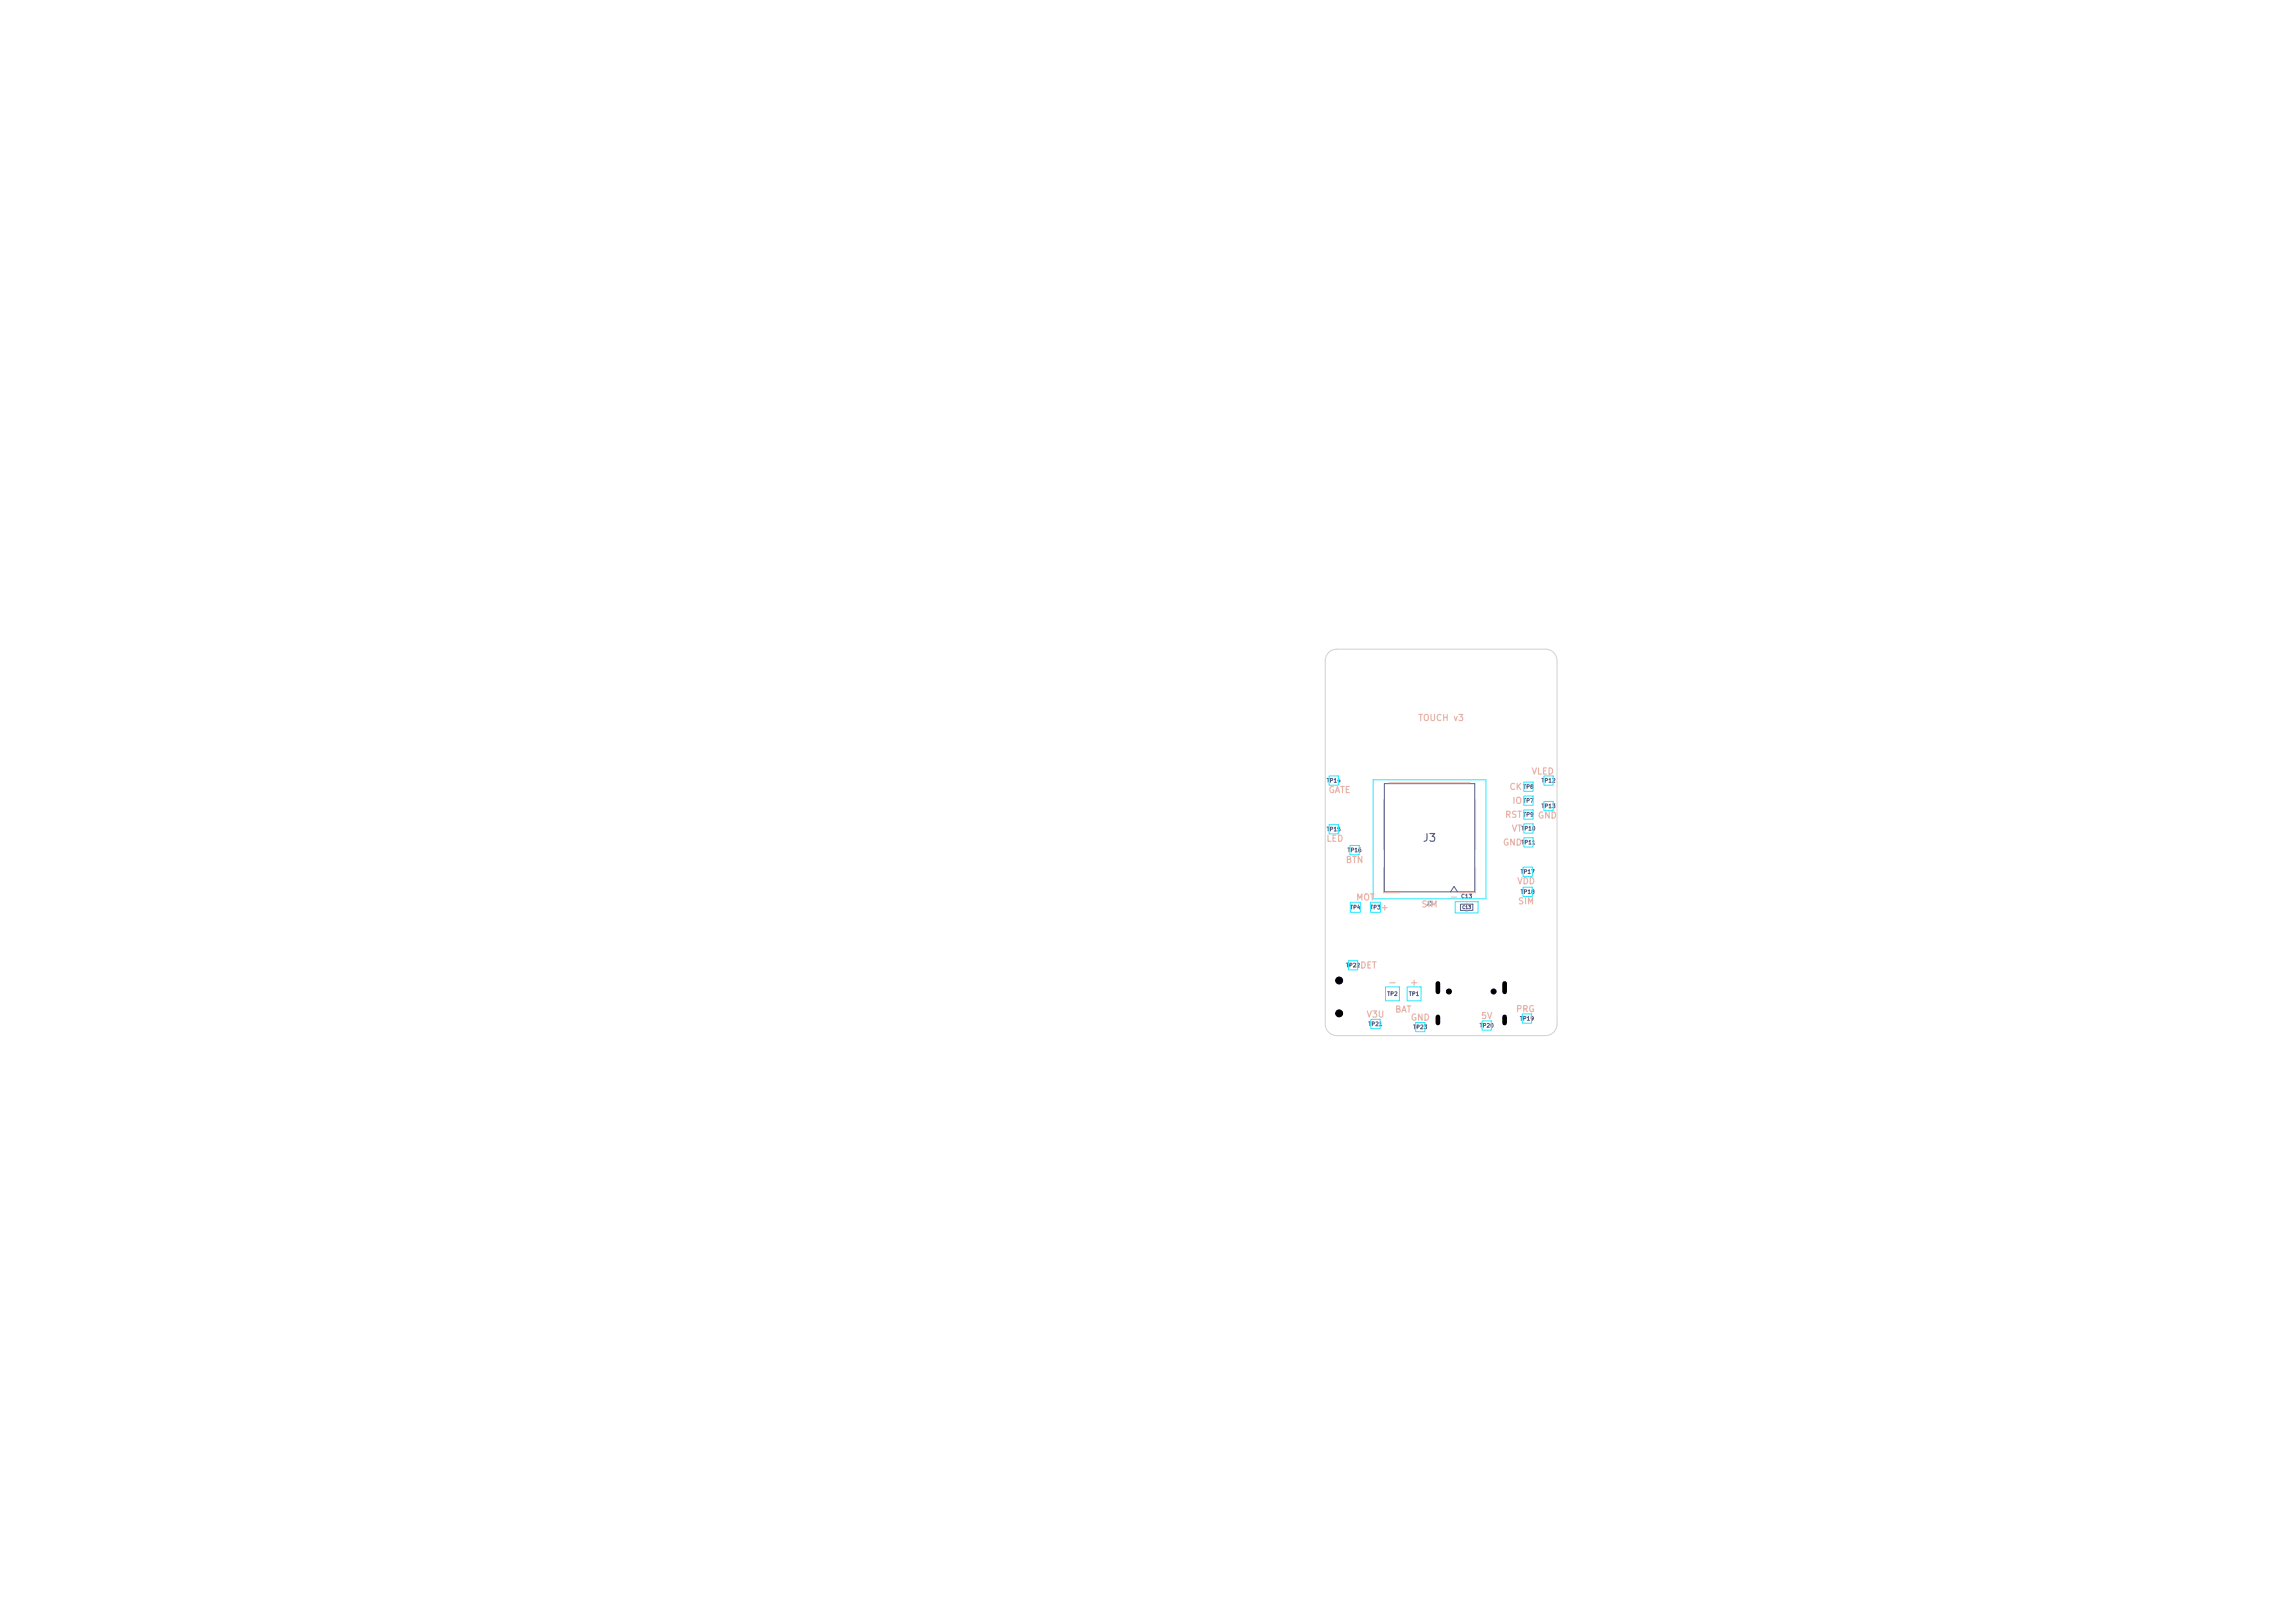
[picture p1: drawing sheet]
<svg xmlns="http://www.w3.org/2000/svg" width="297mm" height="210mm" viewBox="0 0 297 210" stroke-linecap="round" stroke-linejoin="round" font-family="sans-serif">
<defs><g id="words">
<text font-size="1" fill="#585d84" x="184" y="109.2">J3</text>
<g font-size=".9" fill="#e8b2a7">
<text x="179.6" y="127.8">-</text>
<text x="182.4" y="127.8">+</text>
</g>
<g font-size=".8" fill="#e8b2a7">
<text x="183.5" y="93.5">TOUCH v3</text>
<text x="198.1" y="100.4">VLED</text>
<text x="171.9" y="102.8">GATE</text>
<text x="194.7" y="106">RST</text>
<text x="195.3" y="102.4">CK</text>
<text x="195.6" y="107.8">VT</text>
<text x="195.7" y="104.2">IO</text>
<text x="199" y="106.1">GND</text>
<text x="171.6" y="109.1">LED</text>
<text x="174.1" y="111.9">BTN</text>
<text x="194.4" y="109.6">GND</text>
<text x="175.4" y="116.7">MOT</text>
<text x="178.6" y="118">+</text>
<text x="183.9" y="117.6">SIM</text>
<text x="196.3" y="114.6">VDD</text>
<text x="196.4" y="117.2">SIM</text>
<text x="176" y="125.5">DET</text>
<text x="176.8" y="131.9">V3U</text>
<text x="180.5" y="131.2">BAT</text>
<text x="196.1" y="131.2">PRG</text>
<text x="182.5" y="132.3">GND</text>
<text x="191.6" y="132.1">5V</text>
</g>
<g font-size=".5" fill="#585d84">
<text x="171.6" y="101.4">TP14</text>
<text x="199.4" y="101.4">TP12</text>
<text x="171.6" y="107.7">TP15</text>
<text x="196.8" y="107.6">TP10</text>
<text x="197.1" y="102.2">TP8</text>
<text x="197.1" y="105.8">TP9</text>
<text x="197.1" y="104">TP7</text>
<text x="199.4" y="104.7">TP13</text>
<text x="174.3" y="110.4">TP16</text>
<text x="196.7" y="113.2">TP17</text>
<text x="196.8" y="109.4">TP11</text>
<text x="174.7" y="117.8">TP4</text>
<text x="177.3" y="117.8">TP3</text>
<text x="184.5" y="117.3">J3</text>
<text x="189" y="116.3">C13</text>
<text x="196.7" y="115.8">TP18</text>
<text x="174.1" y="125.3">TP22</text>
<text x="179.5" y="129">TP2</text>
<text x="182.3" y="129">TP1</text>
<text x="177" y="132.9">TP21</text>
<text x="182.8" y="133.3">TP23</text>
<text x="191.4" y="133.1">TP20</text>
<text x="196.6" y="132.2">TP19</text>
</g>
<text font-size=".4" fill="#585d84" x="189.2" y="117.7">C13</text>
</g></defs>
<path d="M179.2 101.4h11.7v14h-11.7zM187.7 115.4l.5-.7 .4 .7M189 117h1.6v.8h-1.6z" fill="none" stroke="#585d84" stroke-width=".13"/>
<g fill="none" stroke="#26e9ff" stroke-width=".13">
<path d="M172 106.7h1.2v1.2h-1.2zM172 100.4h1.2v1.2h-1.2zM174.7 109.4h1.2v1.2h-1.2zM174.8 116.8h1.3v1.3h-1.3zM177.4 116.8h1.3v1.3h-1.3zM177.7 100.9h14.6v15.4h-14.6zM188.3 116.7h3v1.4h-3zM197.1 112.2h1.2v1.2h-1.2zM197.1 114.8h1.2v1.2h-1.2zM197.2 106.6h1.2v1.2h-1.2zM197.2 101.2h1.2v1.2h-1.2zM197.2 104.8h1.2v1.2h-1.2z"/>
<path d="M197.2 103h1.2v1.2h-1.2zM197.2 108.4h1.2v1.2h-1.2zM199.8 103.7h1.2v1.2h-1.2zM199.8 100.4h1.2v1.2h-1.2zM174.5 124.3h1.2v1.2h-1.2zM177.4 131.9h1.2v1.2h-1.2zM179.3 127.7h1.8v1.8h-1.8zM182.1 127.7h1.8v1.8h-1.8zM183.2 132.3h1.2v1.2h-1.2zM191.8 132.1h1.2v1.2h-1.2zM197 131.2h1.2v1.2h-1.2z"/>
</g>
<path d="M179 112.3v3.2h2.1M179 103.5v6.4M179.8 101.3h10.4M187.8 116.1h.7M189.7 116.9h.2M189.7 117.9h.2M191 103.5v6.4M191 112.3v3.2h-2.1" fill="none" stroke="#e8b2a7" stroke-width=".13"/>
<path d="M171.9 84.4l.5-.3 .6-.1h27a1.5 1.5 0 0 1 1.5 1.5v47a1.5 1.5 0 0 1-1.5 1.5h-27a1.5 1.5 0 0 1-1.5-1.5v-47l.1-.6z" fill="none" stroke="#d0d2cd" stroke-width=".13"/>
<g fill="#000" stroke="#000" stroke-width=".13">
<circle cx="173.3" cy="131.1" r=".45"/>
<circle cx="173.3" cy="126.9" r=".45"/>
<circle cx="187.5" cy="128.3" r=".33"/>
<circle cx="193.3" cy="128.3" r=".33"/>
</g>
<path d="M186.1 127.2v1.1M186.1 131.6v.8M194.7 127.2v1.1M194.7 131.6v.8" fill="none" stroke="#000" stroke-width=".6"/>
<use href="#words"/>
</svg>
